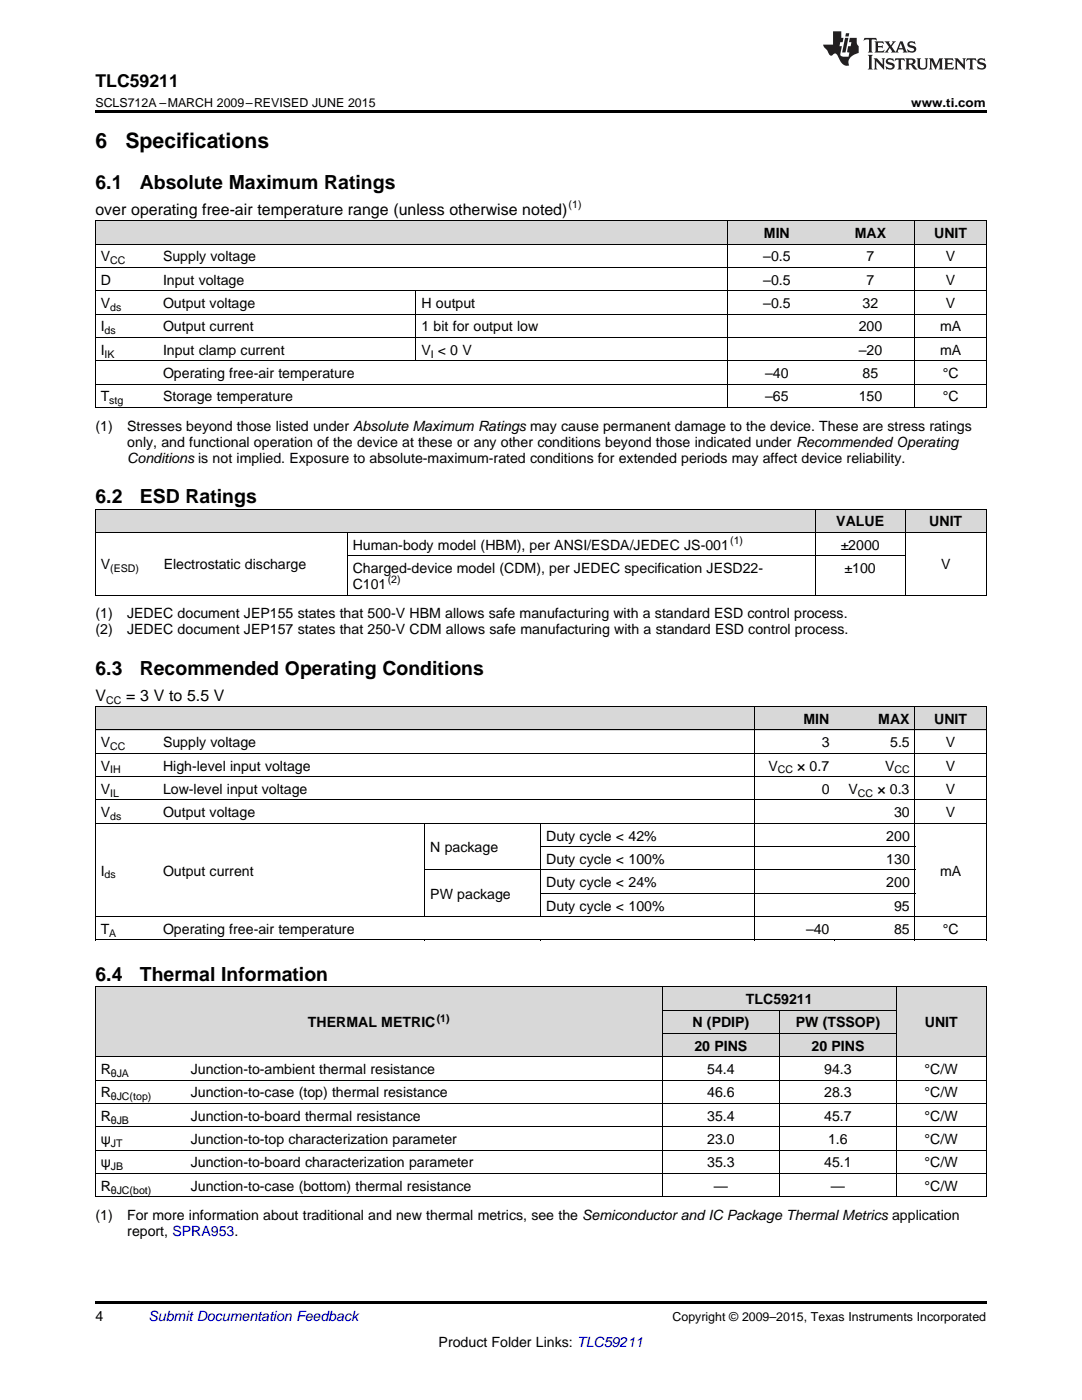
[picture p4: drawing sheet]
<svg xmlns="http://www.w3.org/2000/svg" width="216mm" height="279mm" viewBox="0 0 216 279" stroke-linecap="round" stroke-linejoin="round" font-family="sans-serif">
<defs><g id="words">
<g font-size="4.2">
<text x="19" y="29.6">6</text>
<text x="25" y="29.6">Specifications</text>
</g>
<g font-size="3.9">
<text x="19" y="37.7">6.1</text>
<text x="27.9" y="37.7">Absolute Maximum Ratings</text>
<text x="19" y="100.4">6.2</text>
<text x="27.9" y="100.4">ESD Ratings</text>
<text x="19" y="134.7">6.3</text>
<text x="27.9" y="134.7">Recommended Operating Conditions</text>
<text x="19" y="195.7">6.4</text>
<text x="27.9" y="195.7">Thermal Information</text>
</g>
<text font-size="3.5" x="19" y="17.3">TLC59211</text>
<g font-size="3.2">
<text x="19" y="42.9">over operating free-air temperature range (unless otherwise noted)</text>
<text x="19" y="139.8">V</text>
<text x="25.2" y="139.8">= 3 V to 5.5 V</text>
</g>
<g font-size="2.8">
<text x="152.4" y="47.5">MIN</text>
<text x="170.6" y="47.5">MAX</text>
<text x="186.4" y="47.5">UNIT</text>
<text x="20.1" y="52.2">V</text>
<text x="32.5" y="52.2">Supply voltage</text>
<text x="152.3" y="52.2">–0.5</text>
<text x="172.9" y="52.2">7</text>
<text x="188.7" y="52.2">V</text>
<text x="20.1" y="56.8">D</text>
<text x="32.5" y="56.8">Input voltage</text>
<text x="152.3" y="56.8">–0.5</text>
<text x="172.9" y="56.8">7</text>
<text x="188.7" y="56.8">V</text>
<text x="20.1" y="61.5">V</text>
<text x="32.5" y="61.5">Output voltage</text>
<text x="84.1" y="61.5">H output</text>
<text x="152.3" y="61.5">–0.5</text>
<text x="172.1" y="61.5">32</text>
<text x="188.7" y="61.5">V</text>
<text x="20.1" y="66.1">I</text>
<text x="20.1" y="70.8">I</text>
<text x="32.5" y="66.1">Output current</text>
<text x="32.5" y="70.8">Input clamp current</text>
<text x="84.1" y="66.1">1 bit for output low</text>
<text x="84.1" y="70.8">V &lt; 0 V</text>
<text x="171.3" y="66.1">200</text>
<text x="171.3" y="70.8">–20</text>
<text x="187.6" y="66.1">mA</text>
<text x="187.6" y="70.8">mA</text>
<text x="32.5" y="75.5">Operating free-air temperature</text>
<text x="152.7" y="75.5">–40</text>
<text x="172.1" y="75.5">85</text>
<text x="188.1" y="75.5">°C</text>
<text x="20.1" y="80.1">T</text>
<text x="32.5" y="80.1">Storage temperature</text>
<text x="152.7" y="80.1">–65</text>
<text x="171.3" y="80.1">150</text>
<text x="188.1" y="80.1">°C</text>
<text x="19" y="86">(1)</text>
<text x="25.4" y="86">Stresses beyond those listed under Absolute Maximum Ratings may cause permanent damage to the device. These are stress ratings</text>
<text x="25.4" y="89.1">only, and functional operation of the device at these or any other conditions beyond those indicated under Recommended Operating</text>
<text x="25.4" y="92.3">Conditions is not implied. Exposure to absolute-maximum-rated conditions for extended periods may affect device reliability.</text>
<text x="166.9" y="105.1">VALUE</text>
<text x="185.4" y="105.1">UNIT</text>
<text x="20.1" y="113.6">V</text>
<text x="32.7" y="113.6">Electrostatic discharge</text>
<text x="70.4" y="109.7">Human-body model (HBM), per ANSI/ESDA/JEDEC JS-001</text>
<text x="167.7" y="109.7">±2000</text>
<text x="187.8" y="113.6">V</text>
<text x="70.4" y="114.4">Charged-device model (CDM), per JEDEC specification JESD22-</text>
<text x="70.4" y="117.5">C101</text>
<text x="168.5" y="114.4">±100</text>
<text x="19" y="123.4">(1)</text>
<text x="25.4" y="123.4">JEDEC document JEP155 states that 500-V HBM allows safe manufacturing with a standard ESD control process.</text>
<text x="19" y="126.6">(2)</text>
<text x="25.4" y="126.6">JEDEC document JEP157 states that 250-V CDM allows safe manufacturing with a standard ESD control process.</text>
<text x="20.1" y="149.1">V</text>
<text x="32.5" y="149.1">Supply voltage</text>
<text x="160.3" y="144.5">MIN</text>
<text x="164" y="149.1">3</text>
<text x="175.3" y="144.5">MAX</text>
<text x="177.6" y="149.1">5.5</text>
<text x="186.4" y="144.5">UNIT</text>
<text x="188.7" y="149.1">V</text>
<text x="20.1" y="153.8">V</text>
<text x="32.5" y="153.8">High-level input voltage</text>
<text x="153.3" y="153.8">V</text>
<text x="159.1" y="153.8">× 0.7</text>
<text x="176.6" y="153.8">V</text>
<text x="188.7" y="153.8">V</text>
<text x="20.1" y="158.4">V</text>
<text x="32.5" y="158.4">Low-level input voltage</text>
<text x="164" y="158.4">0</text>
<text x="169.3" y="158.4">V</text>
<text x="175.1" y="158.4">× 0.3</text>
<text x="188.7" y="158.4">V</text>
<text x="20.1" y="163.1">V</text>
<text x="32.5" y="163.1">Output voltage</text>
<text x="109" y="167.7">Duty cycle &lt; 42%</text>
<text x="176.8" y="167.7">200</text>
<text x="178.4" y="163.1">30</text>
<text x="188.7" y="163.1">V</text>
<text x="85.9" y="170.1">N package</text>
<text x="109" y="172.4">Duty cycle &lt; 100%</text>
<text x="176.8" y="172.4">130</text>
<text x="20.1" y="174.7">I</text>
<text x="32.5" y="174.7">Output current</text>
<text x="85.9" y="179.4">PW package</text>
<text x="109" y="177.1">Duty cycle &lt; 24%</text>
<text x="176.8" y="177.1">200</text>
<text x="187.6" y="174.7">mA</text>
<text x="109" y="181.7">Duty cycle &lt; 100%</text>
<text x="178.4" y="181.7">95</text>
<text x="20.1" y="186.4">T</text>
<text x="32.5" y="186.4">Operating free-air temperature</text>
<text x="160.8" y="186.4">–40</text>
<text x="178.4" y="186.4">85</text>
<text x="188.1" y="186.4">°C</text>
<text x="148.8" y="200.4">TLC59211</text>
<text x="61.5" y="205">THERMAL METRIC</text>
<text x="138.2" y="205">N (PDIP)</text>
<text x="138.6" y="209.7">20 PINS</text>
<text x="158.8" y="205">PW (TSSOP)</text>
<text x="161.9" y="209.7">20 PINS</text>
<text x="184.5" y="205">UNIT</text>
<text x="20.1" y="214.3">R</text>
<text x="38.1" y="214.3">Junction-to-ambient thermal resistance</text>
<text x="141.1" y="214.3">54.4</text>
<text x="164.5" y="214.3">94.3</text>
<text x="184.5" y="214.3">°C/W</text>
<text x="20.1" y="219">R</text>
<text x="38.1" y="219">Junction-to-case (top) thermal resistance</text>
<text x="141.1" y="219">46.6</text>
<text x="164.5" y="219">28.3</text>
<text x="184.5" y="219">°C/W</text>
<text x="20.1" y="223.7">R</text>
<text x="38.1" y="223.7">Junction-to-board thermal resistance</text>
<text x="141.1" y="223.7">35.4</text>
<text x="164.5" y="223.7">45.7</text>
<text x="184.5" y="223.7">°C/W</text>
<text x="20.1" y="228.3">ψ</text>
<text x="20.1" y="233">ψ</text>
<text x="38.1" y="228.3">Junction-to-top characterization parameter</text>
<text x="38.1" y="233">Junction-to-board characterization parameter</text>
<text x="141.1" y="228.3">23.0</text>
<text x="141.1" y="233">35.3</text>
<text x="164.5" y="233">45.1</text>
<text x="165.2" y="228.3">1.6</text>
<text x="184.5" y="228.3">°C/W</text>
<text x="184.5" y="233">°C/W</text>
<text x="20.1" y="237.6">R</text>
<text x="38.1" y="237.6">Junction-to-case (bottom) thermal resistance</text>
<text x="142.4" y="237.6">—</text>
<text x="165.8" y="237.6">—</text>
<text x="184.5" y="237.6">°C/W</text>
<text x="19" y="243.5">(1)</text>
<text x="25.4" y="243.5">For more information about traditional and new thermal metrics, see the Semiconductor and IC Package Thermal Metrics application</text>
<text x="25.4" y="246.7">report, SPRA953.</text>
<text x="19" y="263.6">4</text>
<text x="87.5" y="268.9">Product Folder Links: TLC59211</text>
</g>
<text font-size="2.8" fill="#0000c8" x="29.6" y="263.6">Submit Documentation Feedback</text>
<g font-size="2.5">
<text x="19" y="21.4">SCLS712A –MARCH 2009–REVISED JUNE 2015</text>
<text x="181.8" y="21.4">www.ti.com</text>
<text x="134.2" y="263.6">Copyright © 2009–2015, Texas Instruments Incorporated</text>
</g>
<g font-size="2.1">
<text x="113.5" y="41.6">(1)</text>
<text x="22" y="52.7">CC</text>
<text x="22" y="62.1">ds</text>
<text x="20.9" y="66.7">ds</text>
<text x="20.9" y="71.4">IK</text>
<text x="86" y="71.4">I</text>
<text x="21.8" y="80.7">stg</text>
<text x="145.7" y="108.6">(1)</text>
<text x="22" y="114.2">(ESD)</text>
<text x="77.4" y="116.4">(2)</text>
<text x="21.2" y="140.4">CC</text>
<text x="22" y="149.7">CC</text>
<text x="22" y="154.3">IH</text>
<text x="155.2" y="154.3">CC</text>
<text x="178.5" y="154.3">CC</text>
<text x="22" y="159">IL</text>
<text x="171.2" y="159">CC</text>
<text x="22" y="163.7">ds</text>
<text x="20.9" y="175.3">ds</text>
<text x="21.8" y="186.9">A</text>
<text x="87.1" y="203.9">(1)</text>
<text x="22.1" y="214.9">θJA</text>
<text x="22.1" y="219.6">θJC(top)</text>
<text x="22.1" y="224.2">θJB</text>
<text x="22.1" y="228.9">JT</text>
<text x="22.1" y="233.5">JB</text>
<text x="22.1" y="238.2">θJC(bot)</text>
</g>
</g></defs>
<g fill="#d8d8d8">
<path d="M19 197h18v14h-18z"/>
<path d="M37 197h95.2v14h-95.2z"/>
<path d="M132.2 206.3h23.3v4.7h-23.3z"/>
<path d="M155.5 206.3h23.4v4.7h-23.4z"/>
<path d="M178.9 197h17.9v14h-17.9z"/>
<path d="M132.2 201.6h23.3v4.7h-23.3z"/>
<path d="M155.5 201.6h23.4v4.7h-23.4z"/>
<path d="M132.2 197h23.3v4.6h-23.3z"/>
<path d="M155.5 197h23.4v4.6h-23.4z"/>
<path d="M19 141.1h12.5v4.6h-12.5z"/>
<path d="M31.5 141.1h53.3v4.6h-53.3z"/>
<path d="M84.8 141.1h23.1v4.6h-23.1z"/>
<path d="M107.9 141.1h42.7v4.6h-42.7z"/>
<path d="M150.6 141.1h16v4.6h-16z"/>
<path d="M166.6 141.1h16v4.6h-16z"/>
<path d="M182.6 141.1h14.2v4.6h-14.2z"/>
<path d="M19 101.7h12.6v4.6h-12.6z"/>
<path d="M31.6 101.7h37.7v4.6h-37.7z"/>
<path d="M69.3 101.7h93.4v4.6h-93.4z"/>
<path d="M162.7 101.7h18v4.6h-18z"/>
<path d="M180.7 101.7h16.1v4.6h-16.1z"/>
<path d="M19 44.1h12.5v4.7h-12.5z"/>
<path d="M31.5 44.1h51.5v4.7h-51.5z"/>
<path d="M83 44.1h62.3v4.7h-62.3z"/>
<path d="M145.3 44.1h19.5v4.7h-19.5z"/>
<path d="M164.8 44.1h17.8v4.7h-17.8z"/>
<path d="M182.6 44.1h14.2v4.7h-14.2z"/>
</g>
<g fill="#000">
<path d="M19 22h177.8v.5h-177.8zM19 118.8h.2zM69.2 118.8h.1zM162.6 118.8h.1zM180.6 118.8h.1zM196.7 118.8h.1zM19 187.6h.2zM84.7 187.6h.1zM107.8 187.6h.1zM150.5 187.6h.1zM166.5 187.6h.1zM182.5 187.6h.1z"/>
<path d="M196.7 187.6h.1zM19 238.9h.2zM132.1 238.9h.1zM155.4 238.9h.1zM178.8 238.9h.1zM196.7 238.9h.1zM19 259.7h177.8v.5h-177.8z"/>
</g>
<g fill="none" stroke="#000" stroke-width=".2">
<path d="M19 58h177.8M19 53.4h177.8M19 48.7h177.8M19 44.1h177.8M19.1 44.1v37.3M83 58.1v14M145.2 44.1v37.3M182.5 44.1v37.3M196.8 44.1v37.3M19 76.7h177.8M19 72h177.8M19 67.4h177.8"/>
<path d="M19 62.7h177.8M19 81.3h177.8M19 118.8h177.8M19 106.3h177.8M19 101.6h177.8M19.1 101.6v17.2M69.3 106.3v12.5M69.3 110.9h111.4M162.6 101.6v17.2M180.6 101.6v17.2M196.8 101.6v17.2M19 141h177.8v46.6"/>
<path d="M19 159.6h177.8M19 155h177.8M19 150.3h177.8M19 145.7h177.8M19.1 141v46.6M150.5 141v46.6M182.5 141v46.6M19 164.3h177.8M84.8 164.3v18.7M84.8 173.6h97.8M107.9 164.3v18.7M107.9 178.3h74.7"/>
<path d="M107.9 169h74.7M19 196.9h177.8M19 187.6h177.8M19 182.9h177.8M19.1 197v41.9M132.1 197v41.9M178.8 197v41.9M196.8 197v41.9M19 215.6h177.8M19 210.9h177.8M132.2 206.3h46.7M132.2 201.6h46.7"/>
<path d="M155.5 201.6v37.3M19 238.8h177.8M19 234.2h177.8M19 229.5h177.8M19 224.9h177.8M19 220.2h177.8"/>
</g>
<g fill="#231f20">
<path d="M172.5 7.6l-.1 .5 .4-.2h.6v.1v2.1l-.2 .4h.9l-.2-.4v-2.1l.1-.1h.5l.5 .2-.2-.5zM174.5 8.3l.2 .3v1.5l-.2 .4h1.8l.2-.6a1.04 1.04 0 0 1-1.3 .2v-.7h.6l.3 .2v-.6l-.3 .2h-.6v-.6l.8-.1 .4 .3-.2-.5zM176.5 8.3l.9 1.1-.9 1.1h.8l-.2-.2 .4-.7 .5 .7-.2 .2h1.5l-.2-.2 .2-.4h.9l.1 .4-.2 .2h1l-.3-.3-.7-1.9h-.5l-.9 2-.8-1 .9-1h-.8l.1 .3-.4 .5-.3-.6 .1-.2zM179.7 8.6l.4 1h-.7zM181.3 8.4a.63 .63 0 0 0-.2 .7 .63 .63 0 0 0 .6 .4l.6 .2 .1 .2a.75 .75 0 0 1-.7 .4 .75 .75 0 0 1-.6-.5l.1 .7 .1-.1a1.11 1.11 0 0 0 1.5-.6 1.13 1.13 0 0 0-1.2-.8l-.1-.4a1.04 1.04 0 0 1 1.2 .2l-.2-.5-.2 .1-.4-.2zM173.2 10.9l.2 .4v2.2l-.2 .4h1l-.3-.4v-2.2l.3-.4zM174.3 11.6l.3 .4v1.5l-.3 .4h.8l-.2-.4v-1.3l1.5 1.7v-1.9l.2-.4h-.7l.2 .4v.9l-1.1-1.3zM177 11.8a.62 .62 0 0 0-.2 .7 .62 .62 0 0 0 .6 .4l.6 .1 .1 .3a.76 .76 0 0 1-.7 .3 .76 .76 0 0 1-.7-.4l.2 .7 .1-.1a1.11 1.11 0 0 0 1.5-.6 1.13 1.13 0 0 0-1.2-.8l-.1-.4a1.04 1.04 0 0 1 1.2 .2l-.2-.6-.2 .1-.5-.1zM178.7 11.6l-.2 .6a.61 .61 0 0 1 .8-.3v1.6l-.2 .4h.9l-.2-.4v-1.6a.63 .63 0 0 1 .7 .3l-.1-.6zM180.6 11.6l.3 .4v1.5l-.3 .4h1l-.2-.2-.1-.8 .6 .2a.76 .76 0 0 0 1.2 .7l-1-1a.58 .58 0 0 0 .6-.5 .58 .58 0 0 0-.5-.6zM181.4 11.9h.1a.45 .45 0 0 1 .5 .1 .45 .45 0 0 1 .1 .5l-.8 .2zM182.9 11.6l.2 .2a2.17 2.17 0 0 0 .3 1.9 .99 .99 0 0 0 1.6-.6v-1.1l.2-.4h-.7l.2 .2a1.92 1.92 0 0 1-.2 1.8 .6 .6 0 0 1-.9-.5v-1.1l.2-.4zM185.4 11.6l.2 .4v1.5l-.2 .4h.7l-.2-.4v-1.4l.8 1.8 .8-1.8v1.4l-.2 .4h.9l-.2-.4v-1.5l.2-.4h-.8l-.6 1.5-.6-1.5zM188.4 11.6l.2 .4v1.5l-.2 .4h1.8l.1-.6a1.04 1.04 0 0 1-1.2 .1v-.6h.5l.4 .2v-.6l-.4 .2h-.5v-.7h.8l.3 .3-.1-.6zM190.5 11.6l.2 .4v1.5l-.2 .4h.7l-.2-.4v-1.3l1.5 1.7v-1.9l.2-.4h-.7l.2 .4v.9l-1.1-1.3zM192.9 11.6l-.1 .6a.61 .61 0 0 1 .7-.3l.1 1.6-.3 .4h1l-.3-.4 .1-1.6a.63 .63 0 0 1 .7 .3l-.1-.6zM195.2 11.8a.62 .62 0 0 0-.2 .7 .62 .62 0 0 0 .6 .4l.6 .1 .1 .3a.76 .76 0 0 1-.7 .3 .76 .76 0 0 1-.6-.4l.1 .7 .1-.1a1.11 1.11 0 0 0 1.6-.6 1.13 1.13 0 0 0-1.3-.8l-.1-.4a1.04 1.04 0 0 1 1.2 .2l-.1-.6-.2 .1-.5-.1z"/>
<path d="M166.2 6.3v2.6h-1.9v.4l.8 .9a.91 .91 0 0 0 1 .8 .56 .56 0 0 1 .5-.3 .56 .56 0 0 1 .5 .3l.4 .8a1.53 1.53 0 0 0 1.9 1.2 1.54 1.54 0 0 1 1-2.1l.9-.3v-1.4a1.52 1.52 0 0 1-.4-1.6h-1.3l-.2 .8h.5l-.2 .8h-.5l-.1 1v.2l.4 .1-.2 .8a1.93 1.93 0 0 1-1.6-.3l.3-1.8h-.5l.2-.8h.4l.2-.8h-.4v-1.3zM168.6 7.6l-.6 2.9h.7l.6-2.9zM168.8 6.6l-.1 .7h.6l.2-.7z"/>
</g>
<use href="#words"/>
</svg>
